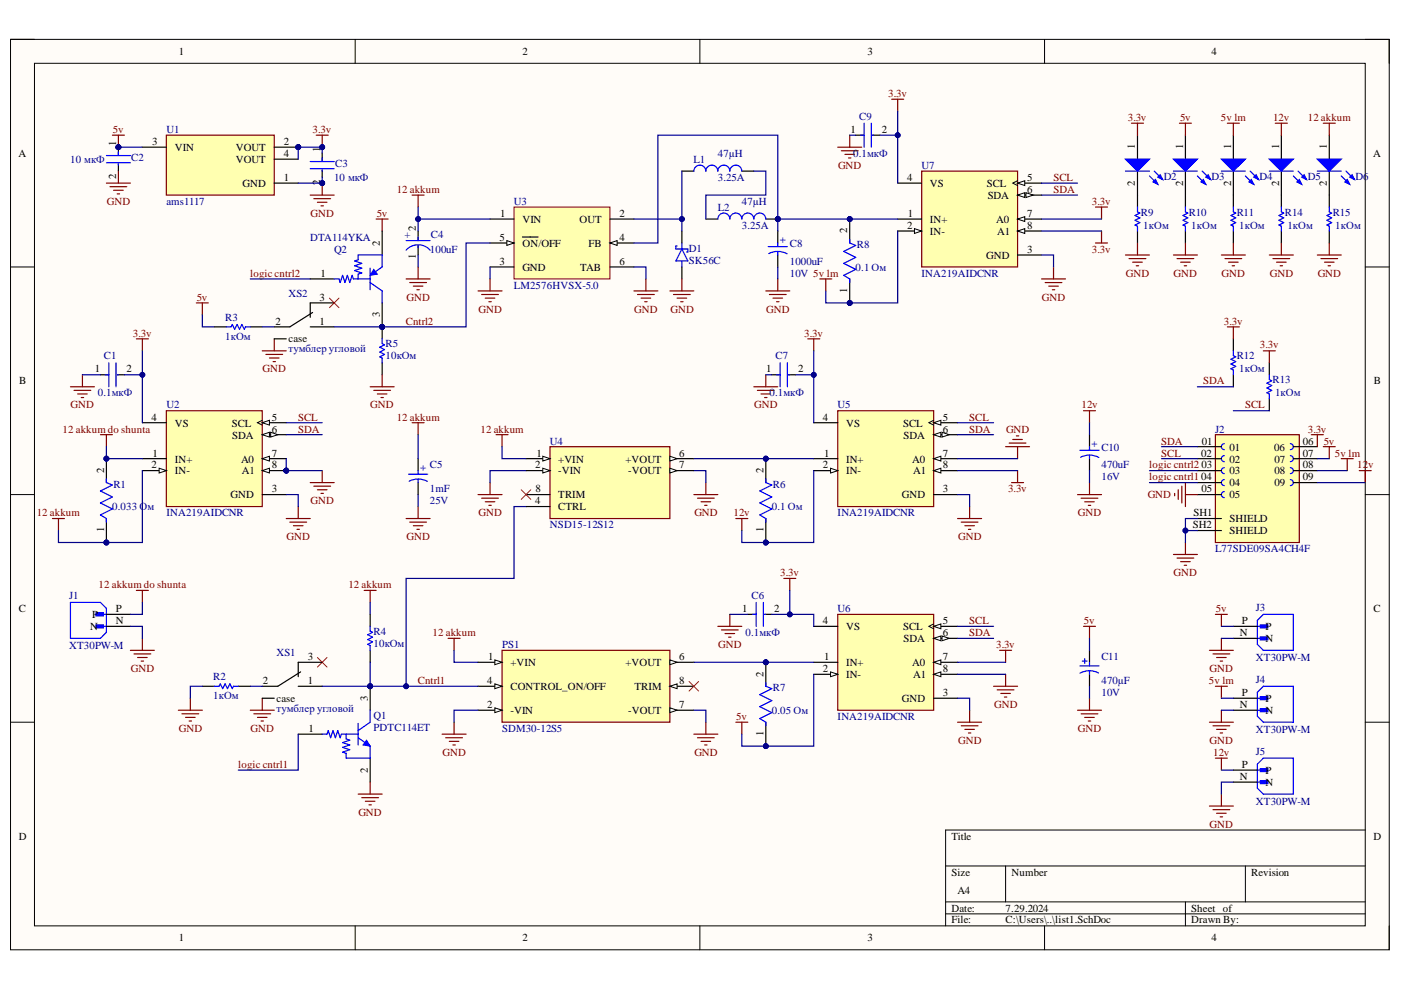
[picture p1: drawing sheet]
<svg xmlns="http://www.w3.org/2000/svg" width="297mm" height="210mm" viewBox="0 0 297 210" stroke-linecap="round" stroke-linejoin="round" font-family="sans-serif">
<defs><g id="words">
<g font-size="2.3">
<text x="37.9" y="11.7">1</text>
<text x="110.8" y="11.7">2</text>
<text x="183.9" y="11.7">3</text>
<text x="256.9" y="11.7">4</text>
<text x="180.3" y="28.1">1</text>
<text x="187" y="28.1">2</text>
<text x="3.9" y="33.3">A</text>
<text x="24.6" y="30.9" transform="rotate(-90 24.6 30.9)">1</text>
<text x="32.2" y="30.8">3</text>
<text x="37.1" y="32">VIN</text>
<text x="50" y="32">VOUT</text>
<text x="50" y="34.6">VOUT</text>
<text x="60.2" y="30.8">2</text>
<text x="60.2" y="33.3">4</text>
<text x="67.9" y="32.2" transform="rotate(-90 67.9 32.2)">1</text>
<text x="240.6" y="31.7" transform="rotate(-90 240.6 31.7)">1</text>
<text x="250.9" y="31.7" transform="rotate(-90 250.9 31.7)">1</text>
<text x="261" y="31.7" transform="rotate(-90 261 31.7)">1</text>
<text x="271.2" y="31.7" transform="rotate(-90 271.2 31.7)">1</text>
<text x="281.3" y="31.7" transform="rotate(-90 281.3 31.7)">1</text>
<text x="291.1" y="33.3">A</text>
<text x="24.6" y="37.9" transform="rotate(-90 24.6 37.9)">2</text>
<text x="51.4" y="39.6">GND</text>
<text x="60.2" y="38.4">1</text>
<text x="67.9" y="39.1" transform="rotate(-90 67.9 39.1)">2</text>
<text x="192.3" y="38.4">4</text>
<text x="197.1" y="39.6">VS</text>
<text x="209.2" y="39.6">SCL</text>
<text x="217.8" y="38.4">5</text>
<text x="217.8" y="40.9">6</text>
<text x="240.6" y="39.4" transform="rotate(-90 240.6 39.4)">2</text>
<text x="250.9" y="39.4" transform="rotate(-90 250.9 39.4)">2</text>
<text x="261" y="39.4" transform="rotate(-90 261 39.4)">2</text>
<text x="271.2" y="39.4" transform="rotate(-90 271.2 39.4)">2</text>
<text x="281.3" y="39.4" transform="rotate(-90 281.3 39.4)">2</text>
<text x="106" y="46">1</text>
<text x="110.8" y="47.3">VIN</text>
<text x="122.9" y="47.3">OUT</text>
<text x="131.3" y="46">2</text>
<text x="192.5" y="46">1</text>
<text x="197.1" y="47.3">IN+</text>
<text x="209.4" y="42.2">SDA</text>
<text x="211.2" y="47.3">A0</text>
<text x="217.8" y="46">7</text>
<text x="80.5" y="52.1" transform="rotate(-90 80.5 52.1)">2</text>
<text x="88.2" y="48.9" transform="rotate(-90 88.2 48.9)">2</text>
<text x="105.9" y="51.1">5</text>
<text x="110.8" y="52.3">ON/OFF</text>
<text x="124.8" y="52.3">FB</text>
<text x="131.3" y="51.1">4</text>
<text x="179.6" y="49.4" transform="rotate(-90 179.6 49.4)">2</text>
<text x="192.3" y="48.5">2</text>
<text x="197.1" y="49.8">IN-</text>
<text x="211.4" y="49.8">A1</text>
<text x="217.8" y="48.5">8</text>
<text x="217.8" y="53.6">3</text>
<text x="67.9" y="58.7">1</text>
<text x="88.2" y="54.9" transform="rotate(-90 88.2 54.9)">1</text>
<text x="105.9" y="56.1">3</text>
<text x="110.8" y="57.4">GND</text>
<text x="123" y="57.4">TAB</text>
<text x="131.3" y="56.1">6</text>
<text x="209.1" y="54.9">GND</text>
<text x="67.8" y="63.7">3</text>
<text x="179.6" y="62" transform="rotate(-90 179.6 62)">1</text>
<text x="58.4" y="68.8">2</text>
<text x="67.8" y="68.8">1</text>
<text x="80.5" y="67.2" transform="rotate(-90 80.5 67.2)">3</text>
<text x="61.2" y="72.6">case</text>
<text x="4.1" y="81.5">B</text>
<text x="20.1" y="79">1</text>
<text x="26.8" y="79">2</text>
<text x="162.5" y="79">1</text>
<text x="169.2" y="79">2</text>
<text x="291.3" y="81.5">B</text>
<text x="32.2" y="89.2">4</text>
<text x="57.6" y="89.2">5</text>
<text x="174.5" y="89.2">4</text>
<text x="199.9" y="89.2">5</text>
<text x="37.1" y="90.5">VS</text>
<text x="49.2" y="90.5">SCL</text>
<text x="49.2" y="93">SDA</text>
<text x="57.6" y="91.7">6</text>
<text x="179.4" y="90.5">VS</text>
<text x="191.5" y="90.5">SCL</text>
<text x="191.6" y="93">SDA</text>
<text x="199.9" y="91.7">6</text>
<text x="254.8" y="94.3">01</text>
<text x="260.7" y="95.5">01</text>
<text x="270.2" y="95.5">06</text>
<text x="276.2" y="94.3">06</text>
<text x="22.1" y="100.3" transform="rotate(-90 22.1 100.3)">2</text>
<text x="32.2" y="99.3">2</text>
<text x="32.3" y="96.8">1</text>
<text x="37.1" y="98.1">IN+</text>
<text x="37.1" y="100.6">IN-</text>
<text x="51.1" y="98.1">A0</text>
<text x="51.3" y="100.6">A1</text>
<text x="57.6" y="96.8">7</text>
<text x="57.6" y="99.3">8</text>
<text x="113.5" y="99.3">2</text>
<text x="113.7" y="96.8">1</text>
<text x="118.4" y="98.1">+VIN</text>
<text x="118.4" y="100.6">-VIN</text>
<text x="132.6" y="98.1">+VOUT</text>
<text x="133.2" y="100.6">-VOUT</text>
<text x="144" y="96.8">6</text>
<text x="144" y="99.3">7</text>
<text x="161.9" y="100.3" transform="rotate(-90 161.9 100.3)">2</text>
<text x="174.5" y="99.3">2</text>
<text x="174.7" y="96.8">1</text>
<text x="179.4" y="98.1">IN+</text>
<text x="179.4" y="100.6">IN-</text>
<text x="193.4" y="98.1">A0</text>
<text x="193.6" y="100.6">A1</text>
<text x="199.9" y="96.8">7</text>
<text x="199.9" y="99.3">8</text>
<text x="254.7" y="96.8">02</text>
<text x="254.7" y="101.9">04</text>
<text x="254.8" y="99.3">03</text>
<text x="260.7" y="98.1">02</text>
<text x="260.7" y="100.6">03</text>
<text x="270.2" y="98.1">07</text>
<text x="270.2" y="100.6">08</text>
<text x="276.2" y="96.8">07</text>
<text x="276.2" y="99.3">08</text>
<text x="276.2" y="101.9">09</text>
<text x="48.9" y="105.7">GND</text>
<text x="57.6" y="104.4">3</text>
<text x="113.5" y="106.9">4</text>
<text x="113.5" y="104.4">8</text>
<text x="118.4" y="105.7">TRIM</text>
<text x="191.2" y="105.7">GND</text>
<text x="199.9" y="104.4">3</text>
<text x="254.8" y="104.4">05</text>
<text x="260.7" y="103.1">04</text>
<text x="260.7" y="105.7">05</text>
<text x="270.2" y="103.1">09</text>
<text x="22.1" y="112.9" transform="rotate(-90 22.1 112.9)">1</text>
<text x="118.4" y="108.2">CTRL</text>
<text x="161.9" y="112.9" transform="rotate(-90 161.9 112.9)">1</text>
<text x="252.9" y="112">SH2</text>
<text x="253.1" y="109.5">SH1</text>
<text x="260.7" y="110.7">SHIELD</text>
<text x="260.7" y="113.3">SHIELD</text>
<text x="4" y="129.8">C</text>
<text x="19.5" y="131">P</text>
<text x="24.5" y="129.8">P</text>
<text x="157.4" y="129.8">1</text>
<text x="164.1" y="129.8">2</text>
<text x="291.2" y="129.8">C</text>
<text x="19.1" y="133.6">N</text>
<text x="24.5" y="132.3">N</text>
<text x="174.5" y="132.3">4</text>
<text x="179.4" y="133.6">VS</text>
<text x="191.5" y="133.6">SCL</text>
<text x="191.6" y="136.1">SDA</text>
<text x="199.9" y="132.3">5</text>
<text x="199.9" y="134.8">6</text>
<text x="262.9" y="134.8">N</text>
<text x="263.3" y="132.3">P</text>
<text x="268.3" y="133.6">P</text>
<text x="268.3" y="136.1">N</text>
<text x="65.2" y="139.9">3</text>
<text x="103.5" y="139.9">1</text>
<text x="108.2" y="141.2">+VIN</text>
<text x="132.6" y="141.2">+VOUT</text>
<text x="144" y="139.9">6</text>
<text x="161.9" y="143.5" transform="rotate(-90 161.9 143.5)">2</text>
<text x="174.5" y="142.5">2</text>
<text x="174.7" y="139.9">1</text>
<text x="179.4" y="141.2">IN+</text>
<text x="179.4" y="143.7">IN-</text>
<text x="193.4" y="141.2">A0</text>
<text x="193.6" y="143.7">A1</text>
<text x="199.9" y="139.9">7</text>
<text x="199.9" y="142.5">8</text>
<text x="55.8" y="145">2</text>
<text x="58.6" y="148.9">case</text>
<text x="65.2" y="145">1</text>
<text x="78" y="148.5" transform="rotate(-90 78 148.5)">3</text>
<text x="103.3" y="145">4</text>
<text x="108.2" y="146.3">CONTROL_ON/OFF</text>
<text x="134.5" y="146.3">TRIM</text>
<text x="144" y="145">8</text>
<text x="191.2" y="148.9">GND</text>
<text x="199.9" y="147.5">3</text>
<text x="263.3" y="147.5">P</text>
<text x="268.3" y="148.9">P</text>
<text x="65.4" y="155.2">1</text>
<text x="103.3" y="150.1">2</text>
<text x="108.2" y="151.4">-VIN</text>
<text x="133.2" y="151.4">-VOUT</text>
<text x="144" y="150.1">7</text>
<text x="161.9" y="156" transform="rotate(-90 161.9 156)">1</text>
<text x="262.9" y="150.1">N</text>
<text x="268.3" y="151.4">N</text>
<text x="78" y="163.8" transform="rotate(-90 78 163.8)">2</text>
<text x="262.9" y="165.4">N</text>
<text x="263.3" y="162.8">P</text>
<text x="268.3" y="164.1">P</text>
<text x="268.3" y="166.6">N</text>
<text x="4" y="178">D</text>
<text x="201.7" y="178">Title</text>
<text x="291.2" y="178">D</text>
<text x="201.7" y="185.7">Size</text>
<text x="214.5" y="185.7">Number</text>
<text x="265.3" y="185.7">Revision</text>
<text x="203" y="189.5">A4</text>
<text x="201.7" y="193.3">Date:</text>
<text x="201.7" y="195.8">File:</text>
<text x="213.2" y="193.3">7.29.2024</text>
<text x="213.2" y="195.8">C:\Users\..\list1.SchDoc</text>
<text x="252.6" y="193.3">Sheet of</text>
<text x="252.6" y="195.8">Drawn By:</text>
<text x="37.9" y="199.6">1</text>
<text x="110.8" y="199.6">2</text>
<text x="183.9" y="199.6">3</text>
<text x="256.9" y="199.6">4</text>
</g>
<g font-size="2.3" fill="#800000">
<text x="188.3" y="20.5">3.3v</text>
<text x="23.9" y="28.1">5v</text>
<text x="66.2" y="28.1">3.3v</text>
<text x="239.1" y="25.6">3.3v</text>
<text x="250.2" y="25.6">5v</text>
<text x="258.8" y="25.6">5v lm</text>
<text x="269.9" y="25.6">12v</text>
<text x="277.3" y="25.6">12 akkum</text>
<text x="177.7" y="35.8">GND</text>
<text x="84.1" y="40.9">12 akkum</text>
<text x="223.4" y="38.4">SCL</text>
<text x="223.4" y="40.9">SDA</text>
<text x="22.7" y="43.4">GND</text>
<text x="65.8" y="46">GND</text>
<text x="79.9" y="46">5v</text>
<text x="231.5" y="43.4">3.3v</text>
<text x="231.5" y="53.6">3.3v</text>
<text x="53.1" y="58.7">logic cntrl2</text>
<text x="238.7" y="58.7">GND</text>
<text x="248.8" y="58.7">GND</text>
<text x="259" y="58.7">GND</text>
<text x="269.2" y="58.7">GND</text>
<text x="279.4" y="58.7">GND</text>
<text x="41.7" y="63.7">5v</text>
<text x="86.2" y="63.7">GND</text>
<text x="220.9" y="63.7">GND</text>
<text x="28.2" y="71.3">3.3v</text>
<text x="86" y="68.8">Cntrl2</text>
<text x="101.4" y="66.3">GND</text>
<text x="134.4" y="66.3">GND</text>
<text x="142.1" y="66.3">GND</text>
<text x="162.5" y="66.3">GND</text>
<text x="170.5" y="71.3">3.3v</text>
<text x="259.5" y="68.8">3.3v</text>
<text x="267.1" y="73.9">3.3v</text>
<text x="55.7" y="79">GND</text>
<text x="255.1" y="81.5">SDA</text>
<text x="15" y="86.6">GND</text>
<text x="63.2" y="89.2">SCL</text>
<text x="78.5" y="86.6">GND</text>
<text x="84.1" y="89.2">12 akkum</text>
<text x="159.9" y="86.6">GND</text>
<text x="205.5" y="89.2">SCL</text>
<text x="229.3" y="86.6">12v</text>
<text x="264" y="86.6">SCL</text>
<text x="13.3" y="91.7">12 akkum do shunta</text>
<text x="63.2" y="91.7">SDA</text>
<text x="101.9" y="91.7">12 akkum</text>
<text x="205.5" y="91.7">SDA</text>
<text x="213.3" y="91.7">GND</text>
<text x="246.2" y="94.3">SDA</text>
<text x="277.3" y="91.7">3.3v</text>
<text x="280.6" y="94.3">5v</text>
<text x="243.7" y="101.9">logic cntrl1</text>
<text x="243.7" y="99.3">logic cntrl2</text>
<text x="246.2" y="96.8">SCL</text>
<text x="283" y="96.8">5v lm</text>
<text x="287.8" y="99.3">12</text>
<text x="290" y="99.3">v</text>
<text x="65.8" y="106.9">GND</text>
<text x="213.7" y="104.4">3.3v</text>
<text x="243.3" y="105.7">GND</text>
<text x="7.8" y="109.5">12 akkum</text>
<text x="101.4" y="109.5">GND</text>
<text x="147.2" y="109.5">GND</text>
<text x="155.5" y="109.5">12v</text>
<text x="228.5" y="109.5">GND</text>
<text x="60.7" y="114.6">GND</text>
<text x="86.2" y="114.6">GND</text>
<text x="203.1" y="114.6">GND</text>
<text x="20.9" y="124.7">12 akkum do shunta</text>
<text x="73.9" y="124.7">12 akkum</text>
<text x="165.4" y="122.2">3.3v</text>
<text x="248.8" y="122.2">GND</text>
<text x="257.8" y="129.8">5v</text>
<text x="91.7" y="134.8">12 akkum</text>
<text x="152.3" y="137.4">GND</text>
<text x="205.5" y="132.3">SCL</text>
<text x="205.5" y="134.8">SDA</text>
<text x="211.2" y="137.4">3.3v</text>
<text x="229.8" y="132.3">5v</text>
<text x="27.8" y="142.5">GND</text>
<text x="256.5" y="142.5">GND</text>
<text x="88.6" y="145">Cntrl1</text>
<text x="256.3" y="145">5v lm</text>
<text x="37.9" y="155.2">GND</text>
<text x="53.1" y="155.2">GND</text>
<text x="156.1" y="152.7">5v</text>
<text x="210.8" y="150.1">GND</text>
<text x="228.5" y="155.2">GND</text>
<text x="93.8" y="160.3">GND</text>
<text x="147.2" y="160.3">GND</text>
<text x="203.1" y="157.8">GND</text>
<text x="256.5" y="157.8">GND</text>
<text x="257.2" y="160.3">12v</text>
<text x="50.5" y="162.8">logic cntrl1</text>
<text x="76" y="173">GND</text>
<text x="256.5" y="175.5">GND</text>
</g>
<g font-size="2.3" fill="#000080">
<text x="35.3" y="28.1">U1</text>
<text x="182.2" y="25.4">C9</text>
<text x="14.9" y="34.6">10 мкФ</text>
<text x="27.8" y="34.1">C2</text>
<text x="71.1" y="35.3">C3</text>
<text x="147.1" y="34.6">L1</text>
<text x="152.2" y="33.3">47µH</text>
<text x="180.9" y="33.3">0.1мкФ</text>
<text x="195.4" y="35.8">U7</text>
<text x="70.8" y="38.4">10 мкФ</text>
<text x="152.2" y="38.4">3.25A</text>
<text x="246.7" y="38.1">D2</text>
<text x="256.9" y="38.1">D3</text>
<text x="267" y="38.1">D4</text>
<text x="277.3" y="38.1">D5</text>
<text x="287.4" y="38.1">D6</text>
<text x="35.3" y="43.4">ams1117</text>
<text x="109" y="43.4">U3</text>
<text x="152.2" y="44.7">L2</text>
<text x="157.3" y="43.4">47µH</text>
<text x="241.9" y="45.7">R9</text>
<text x="252.1" y="45.7">R10</text>
<text x="262.2" y="45.7">R11</text>
<text x="272.4" y="45.7">R14</text>
<text x="282.6" y="45.7">R15</text>
<text x="65.7" y="51.1">DTA114YKA</text>
<text x="70.8" y="53.6">Q2</text>
<text x="85.8" y="50.5">+</text>
<text x="91.1" y="53.6">100uF</text>
<text x="91.4" y="50.5">C4</text>
<text x="146" y="53.3">D1</text>
<text x="157.3" y="48.5">3.25A</text>
<text x="167.4" y="52.3">C8</text>
<text x="181.7" y="52.6">R8</text>
<text x="242.4" y="48.5">1кОм</text>
<text x="252.6" y="48.5">1кОм</text>
<text x="262.7" y="48.5">1кОм</text>
<text x="272.9" y="48.5">1кОм</text>
<text x="283.1" y="48.5">1кОм</text>
<text x="146" y="55.9">SK56C</text>
<text x="167.4" y="58.7">10V 5v lm</text>
<text x="167.4" y="56.1">1000uF</text>
<text x="181.4" y="57.4">0.1 Ом</text>
<text x="195.4" y="58.7">INA219AIDCNR</text>
<text x="61.2" y="63">XS2</text>
<text x="109" y="61.2">LM2576HVSX-5.0</text>
<text x="47.7" y="68">R3</text>
<text x="22" y="76.2">C1</text>
<text x="47.7" y="72.1">1кОм</text>
<text x="61.2" y="74.6">тумблер угловой</text>
<text x="81.7" y="76.2">10кОм</text>
<text x="81.7" y="73.6">R5</text>
<text x="164.4" y="76.2">C7</text>
<text x="262.2" y="76.2">R12</text>
<text x="262.7" y="79">1кОм</text>
<text x="269.8" y="81.2">R13</text>
<text x="20.7" y="84">0.1мкФ</text>
<text x="35.3" y="86.6">U2</text>
<text x="163.1" y="84">0.1мкФ</text>
<text x="177.6" y="86.6">U5</text>
<text x="270.3" y="84">1кОм</text>
<text x="116.6" y="94.3">U4</text>
<text x="233.5" y="95.5">C10</text>
<text x="257.6" y="91.7">J2</text>
<text x="91.1" y="99.3">C5</text>
<text x="233.5" y="101.9">16V</text>
<text x="233.5" y="99.3">470uF</text>
<text x="24" y="103.4">R1</text>
<text x="91.1" y="106.9">25V</text>
<text x="91.1" y="104.4">1mF</text>
<text x="163.9" y="103.4">R6</text>
<text x="23.8" y="108.2">0.033 Ом</text>
<text x="35.3" y="109.5">INA219AIDCNR</text>
<text x="116.6" y="112">NSD15-12S12</text>
<text x="163.6" y="108.2">0.1 Ом</text>
<text x="177.6" y="109.5">INA219AIDCNR</text>
<text x="257.6" y="117.1">L77SDE09SA4CH4F</text>
<text x="14.6" y="127">J1</text>
<text x="159.3" y="127">C6</text>
<text x="177.6" y="129.8">U6</text>
<text x="266.3" y="129.5">J3</text>
<text x="14.6" y="137.6">XT30PW-M</text>
<text x="79.2" y="137.1">10кОм</text>
<text x="79.2" y="134.6">R4</text>
<text x="106.4" y="137.4">PS1</text>
<text x="158.1" y="134.8">0.1мкФ</text>
<text x="58.6" y="139.2">XS1</text>
<text x="233.5" y="139.9">C11</text>
<text x="266.3" y="140.2">XT30PW-M</text>
<text x="45.2" y="148.3">1кОм</text>
<text x="45.2" y="144.2">R2</text>
<text x="163.9" y="146.5">R7</text>
<text x="233.5" y="145">470µF</text>
<text x="233.5" y="147.5">10V</text>
<text x="266.3" y="144.7">J4</text>
<text x="58.6" y="150.9">тумблер угловой</text>
<text x="79.2" y="152.4">Q1</text>
<text x="79.2" y="155">PDTC114ET</text>
<text x="106.4" y="155.2">SDM30-12S5</text>
<text x="163.6" y="151.4">0.05 Ом</text>
<text x="177.6" y="152.7">INA219AIDCNR</text>
<text x="266.3" y="155.5">XT30PW-M</text>
<text x="266.3" y="160">J5</text>
<text x="266.3" y="170.7">XT30PW-M</text>
</g>
<g font-size="2.3" fill="#00f">
<text x="165.4" y="50.2" transform="rotate(90 165.4 50.2)">+</text>
<text x="231.5" y="93.4" transform="rotate(90 231.5 93.4)">+</text>
<text x="89.2" y="98.5" transform="rotate(90 89.2 98.5)">+</text>
</g>
</g></defs>
<path d="M2.2 8.3h292.3v193.1h-292.3z" fill-rule="evenodd" fill="#fffcf8"/>
<path d="M2.2 8.3h292.3v193.1h-292.3z" fill="none" stroke="#000" stroke-width=".21"/>
<path d="M7.3 13.4h282.2v182.9h-282.2z" fill-rule="evenodd" fill="#fffcf8"/>
<g fill="none" stroke="#000" stroke-width=".21">
<path d="M2.2 8.3h5.1M7.3 13.4h282.2v182.9h-282.2zM75.3 8.3v5.1M148.4 8.3v5.1M221.5 8.3v5.1M289.5 8.3h5v5.1M2.2 56.6h5.1M289.5 56.6h5M2.2 104.9h5.1M289.5 104.9h5M2.2 153.1h5.1M289.5 153.1h5"/>
<path d="M289.5 176h-89v20.3M75.3 196.3v5.1M148.4 196.3v5.1M200.5 183.6h89M200.5 191.2h89M200.5 193.8h89M213.2 183.6v7.6M221.5 196.3v5.1M251.3 191.2v5.1M264 183.6v7.6M294.5 196.3v5.1"/>
</g>
<path d="M106.4 137.9h35.6v15.2h-35.6z" fill-rule="evenodd" fill="#ffffb0"/>
<path d="M106.4 137.9h35.6v15.2h-35.6z" fill="none" stroke="#800000" stroke-width=".25"/>
<path d="M101.4 140.4h5" fill="none" stroke="#000" stroke-width=".25"/>
<path d="M104.9 139.9l1.5 .5-1.5 .5z" fill="#f8fcff"/>
<path d="M104.9 139.9l1.5 .5-1.5 .5z" fill="none" stroke="#000" stroke-width=".21"/>
<path d="M101.4 145.5h5" fill="none" stroke="#000" stroke-width=".25"/>
<path d="M104.9 145l1.5 .5-1.5 .5z" fill="#f8fcff"/>
<path d="M104.9 145l1.5 .5-1.5 .5z" fill="none" stroke="#000" stroke-width=".21"/>
<path d="M101.4 150.6h5" fill="none" stroke="#000" stroke-width=".25"/>
<path d="M104.9 150.1l1.5 .5-1.5 .5z" fill="#f8fcff"/>
<path d="M104.9 150.1l1.5 .5-1.5 .5z" fill="none" stroke="#000" stroke-width=".21"/>
<path d="M142 140.4h5.1" fill="none" stroke="#000" stroke-width=".25"/>
<path d="M142 139.9l1.6 .5-1.6 .5z" fill="#f8fcff"/>
<path d="M142 139.9l1.6 .5-1.6 .5z" fill="none" stroke="#000" stroke-width=".21"/>
<path d="M142 145.5h5.1" fill="none" stroke="#000" stroke-width=".25"/>
<path d="M142 145.5l1.6-.5v1z" fill="#f8fcff"/>
<path d="M142 145.5l1.6-.5v1z" fill="none" stroke="#000" stroke-width=".21"/>
<path d="M142 150.6h5.1" fill="none" stroke="#000" stroke-width=".25"/>
<path d="M142 150.1l1.6 .5-1.6 .5z" fill="#f8fcff"/>
<path d="M142 150.1l1.6 .5-1.6 .5z" fill="none" stroke="#000" stroke-width=".21"/>
<path d="M144.6 36.3h2.5M157.3 36.3h2.5M144.6 49v2.5M144.6 56.6v2.5" fill="none" stroke="#000" stroke-width=".25"/>
<path d="M147.1 36.3a1.27 1.27 0 0 1 1.3-1.3 1.27 1.27 0 0 1 1.3 1.3 1.27 1.27 0 0 1 1.2-1.3 1.27 1.27 0 0 1 1.3 1.3 1.27 1.27 0 0 1 1.3-1.3 1.27 1.27 0 0 1 1.2 1.3 1.27 1.27 0 0 1 1.3-1.3 1.27 1.27 0 0 1 1.3 1.3M143.6 52.2h-.3v.6h2.5v.6h-.2M144.6 52.8l1.2 2.5h-2.5zM144.6 51.5v1.3M144.6 55.3v1.3" fill="none" stroke="#00f" stroke-width=".25"/>
<g fill="none" stroke="#800000" stroke-width=".25">
<path d="M86.1 59.1h5.1M86.9 59.9h3.5M88.6 56.6v2.5M103.9 59.1v2.6M136.9 59.1v2.6M144.6 59.1v2.6M87.6 60.7h2.1M88.4 61.4h.5M101.4 61.7h5M102.1 62.4h3.6M102.9 63.2h2M103.6 64h.6"/>
<path d="M134.4 61.7h5.1M135.2 62.4h3.5M135.9 63.2h2.1M136.7 64h.5M142 61.7h5.1M142.8 62.4h3.5M143.6 63.2h2M144.3 64h.5"/>
</g>
<path d="M116.6 94.7h25.4v15.2h-25.4z" fill-rule="evenodd" fill="#ffffb0"/>
<path d="M116.6 94.7h25.4v15.2h-25.4z" fill="none" stroke="#800000" stroke-width=".25"/>
<path d="M111.5 97.2h5.1" fill="none" stroke="#000" stroke-width=".25"/>
<path d="M115.1 96.7l1.5 .5-1.5 .6z" fill="#f8fcff"/>
<path d="M115.1 96.7l1.5 .5-1.5 .6z" fill="none" stroke="#000" stroke-width=".21"/>
<path d="M111.5 99.8h5.1" fill="none" stroke="#000" stroke-width=".25"/>
<path d="M115.1 99.3l1.5 .5-1.5 .5z" fill="#f8fcff"/>
<path d="M115.1 99.3l1.5 .5-1.5 .5z" fill="none" stroke="#000" stroke-width=".21"/>
<path d="M142 97.2h5.1M111.5 104.9h5.1M111.5 107.4h5.1" fill="none" stroke="#000" stroke-width=".25"/>
<path d="M142 96.7l1.6 .5-1.6 .6z" fill="#f8fcff"/>
<path d="M142 96.7l1.6 .5-1.6 .6z" fill="none" stroke="#000" stroke-width=".21"/>
<path d="M142 99.8h5.1" fill="none" stroke="#000" stroke-width=".25"/>
<path d="M142 99.3l1.6 .5-1.6 .5z" fill="#f8fcff"/>
<path d="M142 99.3l1.6 .5-1.6 .5z" fill="none" stroke="#000" stroke-width=".21"/>
<g fill="none" stroke="#800000" stroke-width=".25">
<path d="M229.7 87.1h2.6M231 87.1v2.5M86.1 109.9h5.1M86.9 110.7h3.5M87.6 111.5h2.1M88.4 112.2h.5M88.6 107.4v2.5M101.4 104.9h5M102.1 105.6h3.6M102.9 106.4h2M103.6 107.1h.6M103.9 102.3v2.6"/>
<path d="M147.1 104.9h5.1M147.9 105.6h3.5M148.6 106.4h2.1M149.4 107.1h.5M149.7 102.3v2.6M228.5 104.9h5M229.2 105.6h3.6M230 106.4h2M230.7 107.2h.5M231 102.3v2.6M229.7 132.8h2.6M231 132.8v2.5"/>
<path d="M93.7 155.7h5.1M94.5 156.4h3.6M95.3 157.2h2M96 157.9h.5M96.3 153.1v2.6M147.1 155.7h5.1M147.9 156.4h3.5M148.6 157.2h2.1M149.4 157.9h.5M149.7 153.1v2.6M228.5 150.6h5M229.2 151.3h3.6"/>
<path d="M230 152.1h2M230.7 152.9h.5M231 148v2.6"/>
</g>
<path d="M110.5 103.8l2 2.1M112.5 103.8l-2 2.1M146.1 144.5l2 2M148.1 144.5l-2 2" fill="none" stroke="#f00" stroke-width=".21"/>
<path d="M109 43.9h20.3v15.2h-20.3z" fill-rule="evenodd" fill="#ffffb0"/>
<path d="M109 43.9h20.3v15.2h-20.3z" fill="none" stroke="#800000" stroke-width=".21"/>
<path d="M129.3 51.5h5.1" fill="none" stroke="#000" stroke-width=".25"/>
<path d="M129.3 51.5l1.5-.5v1z" fill="#f8fcff"/>
<path d="M129.3 51.5l1.5-.5v1z" fill="none" stroke="#000" stroke-width=".21"/>
<path d="M103.9 46.4h5.1M103.9 51.5h5.1" fill="none" stroke="#000" stroke-width=".25"/>
<path d="M107.5 51l1.5 .5-1.5 .5z" fill="#f8fcff"/>
<path d="M107.5 51l1.5 .5-1.5 .5z" fill="none" stroke="#000" stroke-width=".21"/>
<path d="M88.6 49v2M88.6 52v2.1M103.9 56.6h5.1M110.8 50.3h3.3M129.3 56.6h5.1M129.3 46.4h5.1M88.6 97.2v2.6M231 92.2v2.5M231 97.2v2.6M88.6 102.3v2.6M231 137.9v2.5M231 143v2.5" fill="none" stroke="#000" stroke-width=".25"/>
<g fill="none" stroke="#00f" stroke-width=".25">
<path d="M86.1 53a3.4 3.4 0 0 1 5.1 0M86.1 51h5.1M88.6 50.3v.7M88.6 52v.5M88.6 99.8v.7M229 95.5h4M229.1 97a4.1 4.1 0 0 1 3.9 0M231 94.7v.8M231 96.5v.7M86.6 100.5h4.1M86.8 102a4.1 4.1 0 0 1 3.8 .1M88.6 101.6v.7"/>
<path d="M230 139.7v1M229 141.2h4M229.5 140.2h1M231 142.2l1.2 .2 .7 .3M231 142.2l-1.3 .2-.7 .3M231 140.4v.8M231 142.2v.8"/>
</g>
<path d="M37.8 150.6h5.1M38.6 151.3h3.5M39.3 152.1h2.1M40.1 152.9h.5M40.4 148v2.6" fill="none" stroke="#800000" stroke-width=".25"/>
<path d="M67.3 139.4l2 2M69.3 139.4l-2 2" fill="none" stroke="#f00" stroke-width=".21"/>
<circle cx="60.7" cy="99.8" r=".51" fill="#000080"/>
<circle cx="60.7" cy="99.8" r=".51" fill="none" stroke="#000080" stroke-width=".21"/>
<path d="M35.3 87.1h20.3v20.3h-20.3z" fill-rule="evenodd" fill="#ffffb0"/>
<path d="M35.3 87.1h20.3v20.3h-20.3z" fill="none" stroke="#800000" stroke-width=".25"/>
<path d="M30.2 97.2h5.1M30.2 99.8h5.1" fill="none" stroke="#000" stroke-width=".25"/>
<path d="M33.7 99.3l1.6 .5-1.6 .5z" fill="#f8fcff"/>
<path d="M33.7 99.3l1.6 .5-1.6 .5z" fill="none" stroke="#000" stroke-width=".21"/>
<path d="M55.6 97.2h5.1" fill="none" stroke="#000" stroke-width=".25"/>
<path d="M55.6 97.2l1.5-.5v1.1z" fill="#f8fcff"/>
<path d="M55.6 97.2l1.5-.5v1.1z" fill="none" stroke="#000" stroke-width=".21"/>
<path d="M55.6 99.8h5.1" fill="none" stroke="#000" stroke-width=".25"/>
<path d="M55.6 99.8l1.5-.5v1z" fill="#f8fcff"/>
<path d="M55.6 99.8l1.5-.5v1z" fill="none" stroke="#000" stroke-width=".21"/>
<circle cx="60.7" cy="99.8" r=".51" fill="#000080"/>
<circle cx="60.7" cy="99.8" r=".51" fill="none" stroke="#000080" stroke-width=".21"/>
<path d="M55.6 89.6h5.1" fill="none" stroke="#000" stroke-width=".25"/>
<path d="M55.6 89.6l1.5-.5v1z" fill="#f8fcff"/>
<path d="M55.6 89.6l1.5-.5v1zM55.6 89.1l-1 .5 1 .5" fill="none" stroke="#000" stroke-width=".21"/>
<path d="M55.6 92.2h5.1" fill="none" stroke="#000" stroke-width=".25"/>
<path d="M55.6 92.2l1.5-.5v1z" fill="#f8fcff"/>
<path d="M55.6 92.2l1.5-.5v1z" fill="none" stroke="#000" stroke-width=".21"/>
<path d="M57.4 91.7l1.5 .5-1.5 .5z" fill="#f8fcff"/>
<path d="M57.4 91.7l1.5 .5-1.5 .5z" fill="none" stroke="#000" stroke-width=".21"/>
<path d="M30.2 89.6h5.1M55.6 104.9h5.1" fill="none" stroke="#000" stroke-width=".25"/>
<g fill="none" stroke="#800000" stroke-width=".25">
<path d="M87.4 41.4h2.5M88.6 41.4v2.5M17.5 79.5v2.5M14.9 82h5.1M15.7 82.8h3.6M16.5 83.5h2M17.2 84.3h.5M21.3 92.2h2.5M22.6 92.2v2.5M68.3 99.8v2.5M87.4 89.6h2.5M88.6 89.6v2.6"/>
<path d="M105.2 92.2h2.5M106.4 92.2v2.5M11.1 109.9h2.6M12.4 109.9v2.6M60.7 109.9h5.1M61.5 110.7h3.5M62.2 111.5h2M63 112.2h.5M63.2 107.4v2.5M65.8 102.3h5.1M66.5 103.1h3.6M67.3 103.8h2"/>
<path d="M68.1 104.6h.5M95 135.3h2.5M96.3 135.3v2.6"/>
</g>
<path d="M177.6 130.3h20.4v20.3h-20.4z" fill-rule="evenodd" fill="#ffffb0"/>
<path d="M177.6 130.3h20.4v20.3h-20.4z" fill="none" stroke="#800000" stroke-width=".25"/>
<path d="M172.5 140.4h5.1M172.5 143h5.1" fill="none" stroke="#000" stroke-width=".25"/>
<path d="M176.1 142.5l1.5 .5-1.5 .5z" fill="#f8fcff"/>
<path d="M176.1 142.5l1.5 .5-1.5 .5z" fill="none" stroke="#000" stroke-width=".21"/>
<path d="M198 140.4h5" fill="none" stroke="#000" stroke-width=".25"/>
<path d="M198 140.4l1.5-.5v1z" fill="#f8fcff"/>
<path d="M198 140.4l1.5-.5v1z" fill="none" stroke="#000" stroke-width=".21"/>
<path d="M198 143h5" fill="none" stroke="#000" stroke-width=".25"/>
<path d="M198 143l1.5-.5v1z" fill="#f8fcff"/>
<path d="M198 143l1.5-.5v1z" fill="none" stroke="#000" stroke-width=".21"/>
<path d="M198 132.8h5" fill="none" stroke="#000" stroke-width=".25"/>
<path d="M198 132.8l1.5-.5v1z" fill="#f8fcff"/>
<path d="M198 132.8l1.5-.5v1zM198 132.3l-1.1 .5 1.1 .5" fill="none" stroke="#000" stroke-width=".21"/>
<path d="M198 135.3h5" fill="none" stroke="#000" stroke-width=".25"/>
<path d="M198 135.3l1.5-.5v1.1z" fill="#f8fcff"/>
<path d="M198 135.3l1.5-.5v1.1z" fill="none" stroke="#000" stroke-width=".21"/>
<path d="M199.7 134.8l1.6 .5-1.6 .6z" fill="#f8fcff"/>
<path d="M199.7 134.8l1.6 .5-1.6 .6z" fill="none" stroke="#000" stroke-width=".21"/>
<path d="M172.5 132.8h5.1M198 148h5" fill="none" stroke="#000" stroke-width=".25"/>
<g fill="none" stroke="#800000" stroke-width=".25">
<path d="M152.2 132.8h5.1M153 133.6h3.5M153.7 134.3h2.1M154.5 135.1h.5M154.7 130.3v2.5M156 153.1h2.6M157.3 153.1v2.6M203 153.1h5.1M203.8 153.9h3.6M204.6 154.6h2M205.3 155.4h.5M205.6 150.6v2.5"/>
<path d="M210.7 145.5h5M211.4 146.3h3.6M212.2 147h2M213 147.8h.5M213.2 143v2.5"/>
</g>
<path d="M177.6 87.1h20.4v20.3h-20.4z" fill-rule="evenodd" fill="#ffffb0"/>
<path d="M177.6 87.1h20.4v20.3h-20.4z" fill="none" stroke="#800000" stroke-width=".25"/>
<path d="M172.5 97.2h5.1M172.5 99.8h5.1" fill="none" stroke="#000" stroke-width=".25"/>
<path d="M176.1 99.3l1.5 .5-1.5 .5z" fill="#f8fcff"/>
<path d="M176.1 99.3l1.5 .5-1.5 .5z" fill="none" stroke="#000" stroke-width=".21"/>
<path d="M198 97.2h5" fill="none" stroke="#000" stroke-width=".25"/>
<path d="M198 97.2l1.5-.5v1.1z" fill="#f8fcff"/>
<path d="M198 97.2l1.5-.5v1.1z" fill="none" stroke="#000" stroke-width=".21"/>
<path d="M198 99.8h5" fill="none" stroke="#000" stroke-width=".25"/>
<path d="M198 99.8l1.5-.5v1z" fill="#f8fcff"/>
<path d="M198 99.8l1.5-.5v1z" fill="none" stroke="#000" stroke-width=".21"/>
<path d="M198 89.6h5" fill="none" stroke="#000" stroke-width=".25"/>
<path d="M198 89.6l1.5-.5v1z" fill="#f8fcff"/>
<path d="M198 89.6l1.5-.5v1zM198 89.1l-1.1 .5 1.1 .5" fill="none" stroke="#000" stroke-width=".21"/>
<path d="M198 92.2h5" fill="none" stroke="#000" stroke-width=".25"/>
<path d="M198 92.2l1.5-.5v1z" fill="#f8fcff"/>
<path d="M198 92.2l1.5-.5v1z" fill="none" stroke="#000" stroke-width=".21"/>
<path d="M199.7 91.7l1.6 .5-1.6 .5z" fill="#f8fcff"/>
<path d="M199.7 91.7l1.6 .5-1.6 .5z" fill="none" stroke="#000" stroke-width=".21"/>
<path d="M172.5 89.6h5.1M198 104.9h5" fill="none" stroke="#000" stroke-width=".25"/>
<g fill="none" stroke="#800000" stroke-width=".25">
<path d="M162.4 79.5v2.5M159.8 82h5.1M160.6 82.8h3.5M161.3 83.5h2.1M162.1 84.3h.5M213.2 94.7h5.1M214 93.9h3.5M214.7 93.2h2.1M215.5 92.4h.5M215.7 94.7v2.5M156 109.9h2.6M157.3 109.9v2.6"/>
<path d="M203 109.9h5.1M203.8 110.7h3.6M204.6 111.5h2M205.3 112.2h.5M205.6 107.4v2.5"/>
</g>
<path d="M195.4 36.3h20.3v20.3h-20.3z" fill-rule="evenodd" fill="#ffffb0"/>
<path d="M195.4 36.3h20.3v20.3h-20.3z" fill="none" stroke="#800000" stroke-width=".25"/>
<path d="M190.3 46.4h5.1M190.3 49h5.1" fill="none" stroke="#000" stroke-width=".25"/>
<path d="M193.9 48.5l1.5 .5-1.5 .5z" fill="#f8fcff"/>
<path d="M193.9 48.5l1.5 .5-1.5 .5z" fill="none" stroke="#000" stroke-width=".21"/>
<path d="M215.7 46.4h5.1" fill="none" stroke="#000" stroke-width=".25"/>
<path d="M215.7 46.4l1.6-.5v1.1z" fill="#f8fcff"/>
<path d="M215.7 46.4l1.6-.5v1.1z" fill="none" stroke="#000" stroke-width=".21"/>
<path d="M215.7 49h5.1" fill="none" stroke="#000" stroke-width=".25"/>
<path d="M215.7 49l1.6-.5v1z" fill="#f8fcff"/>
<path d="M215.7 49l1.6-.5v1z" fill="none" stroke="#000" stroke-width=".21"/>
<path d="M215.7 38.8h5.1" fill="none" stroke="#000" stroke-width=".25"/>
<path d="M215.7 38.8l1.6-.5v1z" fill="#f8fcff"/>
<path d="M215.7 38.8l1.6-.5v1zM215.7 38.3l-1 .5 1 .5" fill="none" stroke="#000" stroke-width=".21"/>
<path d="M215.7 41.4h5.1" fill="none" stroke="#000" stroke-width=".25"/>
<path d="M215.7 41.4l1.6-.5v1z" fill="#f8fcff"/>
<path d="M215.7 41.4l1.6-.5v1z" fill="none" stroke="#000" stroke-width=".21"/>
<path d="M217.5 40.9l1.6 .5-1.6 .5z" fill="#f8fcff"/>
<path d="M217.5 40.9l1.6 .5-1.6 .5z" fill="none" stroke="#000" stroke-width=".21"/>
<path d="M190.3 38.8h5.1M164.9 49v2.5M164.9 54.1v2.5M215.7 54.1h5.1" fill="none" stroke="#000" stroke-width=".25"/>
<g fill="none" stroke="#800000" stroke-width=".25">
<path d="M177.6 31.2h5.1M178.4 32h3.5M179.1 32.7h2.1M179.9 33.5h.5M180.2 28.7v2.5M164.9 59.1v2.6M173.8 59.1h2.5M175.1 59.1v2.6M220.8 59.1h5.1M221.6 59.9h3.5M223.4 56.6v2.5M162.4 61.7h5"/>
<path d="M163.1 62.4h3.6M163.9 63.2h2M164.6 64h.6M222.4 60.7h2M223.1 61.4h.5"/>
</g>
<path d="M162.9 52.3h4M163 53.8a4.1 4.1 0 0 1 3.9 0M164.9 51.5v.8M164.9 53.3v.8" fill="none" stroke="#00f" stroke-width=".25"/>
<path d="M257.7 92.2h17.8v22.8h-17.8z" fill-rule="evenodd" fill="#ffffb0"/>
<path d="M257.7 92.2h17.8v22.8h-17.8z" fill="none" stroke="#800000" stroke-width=".25"/>
<path d="M259.6 99.2a.63 .63 0 0 0-.6 .6 .63 .63 0 0 0 .6 .6M259.6 96.6a.64 .64 0 0 0-.6 .6 .64 .64 0 0 0 .6 .7M259.6 94.1a.63 .63 0 0 0-.6 .6 .63 .63 0 0 0 .6 .6M273.6 94.1a.63 .63 0 0 1 .6 .6 .63 .63 0 0 1-.6 .6M273.6 96.6a.64 .64 0 0 1 .6 .6 .64 .64 0 0 1-.6 .7M273.6 99.2a.63 .63 0 0 1 .6 .6 .63 .63 0 0 1-.6 .6M259.6 104.2a.64 .64 0 0 0-.6 .7 .64 .64 0 0 0 .6 .6M259.6 101.7a.63 .63 0 0 0-.6 .6 .63 .63 0 0 0 .6 .7M273.6 101.7a.63 .63 0 0 1 .6 .6 .63 .63 0 0 1-.6 .7" fill="none" stroke="#00f" stroke-width=".25"/>
<path d="M253.9 94.7h5.1M253.9 97.2h5.1M253.9 99.8h5.1M274.2 94.7h5.1M274.2 97.2h5.1M274.2 99.8h5.1M253.9 102.3h5.1M253.9 104.9h5.1M253.9 109.9h5.1M253.9 112.5h5.1M274.2 102.3h5.1" fill="none" stroke="#000" stroke-width=".25"/>
<path d="M267.2 147.7h1.6v.7h-1.6z" fill-rule="evenodd" fill="#00f"/>
<path d="M267.2 147.7h1.6v.7h-1.6z" fill="none" stroke="#00f" stroke-width=".25"/>
<path d="M267.2 150.3h1.6v.6h-1.6z" fill-rule="evenodd" fill="#00f"/>
<path d="M266.6 146.8l1.3-1.3h6.3v7.6h-6.3l-1.3-1.2zM266.6 148h1.9M266.6 150.6h1.9M267.2 150.3h1.6v.6h-1.6z" fill="none" stroke="#00f" stroke-width=".25"/>
<path d="M261.5 148h5.1M261.5 150.6h5.1" fill="none" stroke="#000" stroke-width=".25"/>
<path d="M267.2 163h1.6v.6h-1.6z" fill-rule="evenodd" fill="#00f"/>
<path d="M267.2 163h1.6v.6h-1.6z" fill="none" stroke="#00f" stroke-width=".25"/>
<path d="M267.2 165.5h1.6v.6h-1.6z" fill-rule="evenodd" fill="#00f"/>
<path d="M266.6 162l1.3-1.3h6.3v7.7h-6.3l-1.3-1.3zM266.6 163.3h1.9M266.6 165.8h1.9M267.2 165.5h1.6v.6h-1.6z" fill="none" stroke="#00f" stroke-width=".25"/>
<path d="M261.5 163.3h5.1M261.5 165.8h5.1" fill="none" stroke="#000" stroke-width=".25"/>
<path d="M267.2 132.5h1.6v.6h-1.6z" fill-rule="evenodd" fill="#00f"/>
<path d="M267.2 132.5h1.6v.6h-1.6z" fill="none" stroke="#00f" stroke-width=".25"/>
<path d="M267.2 135h1.6v.7h-1.6z" fill-rule="evenodd" fill="#00f"/>
<path d="M261.5 74.4v1l.5 .3-1 .5 1 .5-1 .5 1 .5-1 .5 .5 .2v1.1M269.1 79.5v1l.5 .2-1 .5 1 .5-1 .6 1 .5-1 .5 .5 .2v1M266.6 131.5l1.3-1.2h6.3v7.6h-6.3l-1.3-1.3zM266.6 132.8h1.9M266.6 135.3h1.9M267.2 135h1.6v.7h-1.6z" fill="none" stroke="#00f" stroke-width=".25"/>
<path d="M261.5 71.8v2.6M261.5 79.5v2.5M269.1 76.9v2.6M269.1 84.5v2.6M261.5 132.8h5.1M261.5 135.3h5.1" fill="none" stroke="#000" stroke-width=".25"/>
<g fill="none" stroke="#800000" stroke-width=".25">
<path d="M280.6 94.7h2.5M281.8 94.7v2.5M284.4 97.2h2.5M285.6 97.2v2.6M288.2 99.8h2.5M289.5 99.8v2.5M248.8 117.6h5.1M249 104.6v.5M249.6 118.3h3.5M249.8 103.8v2.1M250.3 119.1h2M250.6 103.1v3.5"/>
<path d="M251.1 119.9h.5M251.3 102.3v5.1M251.3 115v2.6M251.3 104.9h2.6M256.4 137.9h5.1M257.2 138.6h3.5M257.7 130.3h2.5M257.9 139.4h2.1M259 130.3v2.5M259 135.3v2.6M256.4 153.1h5.1M257.2 153.9h3.5"/>
<path d="M257.7 145.5h2.5M257.9 154.6h2.1M258.7 155.4h.5M258.7 140.2h.5M259 145.5v2.5M259 150.6v2.5M256.4 170.9h5.1M257.2 171.7h3.5M257.7 160.7h2.5M257.9 172.4h2.1M258.7 173.2h.5M259 160.7v2.6"/>
<path d="M259 168.4v2.5"/>
</g>
<circle cx="22.6" cy="115" r=".51" fill="#000080"/>
<circle cx="22.6" cy="115" r=".51" fill="none" stroke="#000080" stroke-width=".21"/>
<circle cx="22.6" cy="97.2" r=".51" fill="#000080"/>
<circle cx="22.6" cy="97.2" r=".51" fill="none" stroke="#000080" stroke-width=".21"/>
<path d="M22.6 109.9v5.1" fill="none" stroke="#000" stroke-width=".25"/>
<circle cx="22.6" cy="115" r=".51" fill="#000080"/>
<circle cx="22.6" cy="115" r=".51" fill="none" stroke="#000080" stroke-width=".21"/>
<path d="M22.6 97.2v5.1" fill="none" stroke="#000" stroke-width=".25"/>
<circle cx="22.6" cy="97.2" r=".51" fill="#000080"/>
<circle cx="22.6" cy="97.2" r=".51" fill="none" stroke="#000080" stroke-width=".21"/>
<path d="M22.6 101.6v.7l1.2 .5-2.5 1.3 2.5 1.3-2.5 1.2 2.5 1.3-2.5 1.3 1.3 .7v.8" fill="none" stroke="#00f" stroke-width=".25"/>
<circle cx="162.4" cy="115" r=".51" fill="#000080"/>
<circle cx="162.4" cy="115" r=".51" fill="none" stroke="#000080" stroke-width=".21"/>
<circle cx="162.4" cy="97.2" r=".51" fill="#000080"/>
<circle cx="162.4" cy="97.2" r=".51" fill="none" stroke="#000080" stroke-width=".21"/>
<path d="M162.4 109.9v5.1" fill="none" stroke="#000" stroke-width=".25"/>
<circle cx="162.4" cy="115" r=".51" fill="#000080"/>
<circle cx="162.4" cy="115" r=".51" fill="none" stroke="#000080" stroke-width=".21"/>
<path d="M162.4 97.2v5.1" fill="none" stroke="#000" stroke-width=".25"/>
<circle cx="162.4" cy="97.2" r=".51" fill="#000080"/>
<circle cx="162.4" cy="97.2" r=".51" fill="none" stroke="#000080" stroke-width=".21"/>
<path d="M162.4 101.6v.7l1.2 .5-2.5 1.3 2.5 1.3-2.5 1.2 2.5 1.3-2.5 1.3 1.3 .7v.8" fill="none" stroke="#00f" stroke-width=".25"/>
<circle cx="162.4" cy="158.2" r=".51" fill="#000080"/>
<circle cx="162.4" cy="158.2" r=".51" fill="none" stroke="#000080" stroke-width=".21"/>
<circle cx="162.4" cy="140.4" r=".51" fill="#000080"/>
<circle cx="162.4" cy="140.4" r=".51" fill="none" stroke="#000080" stroke-width=".21"/>
<path d="M162.4 153.1v5.1" fill="none" stroke="#000" stroke-width=".25"/>
<circle cx="162.4" cy="158.2" r=".51" fill="#000080"/>
<circle cx="162.4" cy="158.2" r=".51" fill="none" stroke="#000080" stroke-width=".21"/>
<path d="M162.4 140.4v5.1" fill="none" stroke="#000" stroke-width=".25"/>
<circle cx="162.4" cy="140.4" r=".51" fill="#000080"/>
<circle cx="162.4" cy="140.4" r=".51" fill="none" stroke="#000080" stroke-width=".21"/>
<path d="M162.4 144.7v.8l1.2 .5-2.5 1.3 2.5 1.2-2.5 1.3 2.5 1.3-2.5 1.3 1.3 .7v.8" fill="none" stroke="#00f" stroke-width=".25"/>
<circle cx="180.2" cy="64.2" r=".51" fill="#000080"/>
<circle cx="180.2" cy="64.2" r=".51" fill="none" stroke="#000080" stroke-width=".21"/>
<circle cx="180.2" cy="46.4" r=".51" fill="#000080"/>
<circle cx="180.2" cy="46.4" r=".51" fill="none" stroke="#000080" stroke-width=".21"/>
<path d="M180.2 59.1v5.1" fill="none" stroke="#000" stroke-width=".25"/>
<circle cx="180.2" cy="64.2" r=".51" fill="#000080"/>
<circle cx="180.2" cy="64.2" r=".51" fill="none" stroke="#000080" stroke-width=".21"/>
<path d="M180.2 46.4v5.1" fill="none" stroke="#000" stroke-width=".25"/>
<circle cx="180.2" cy="46.4" r=".51" fill="#000080"/>
<circle cx="180.2" cy="46.4" r=".51" fill="none" stroke="#000080" stroke-width=".21"/>
<g fill="none" stroke="#00f" stroke-width=".25">
<path d="M182.4 28.7h.8M183.2 26.1v5.1M184.7 26.1v5.1M185 28.7h.2M180.2 50.8v.7l1.2 .5-2.5 1.3 2.5 1.3-2.5 1.2 2.5 1.3-2.5 1.3 1.3 .7v.8M22.3 79.5h.8M23.1 76.9v5.1M24.6 76.9v5.1M24.8 79.5h.3M164.6 79.5h.8M165.4 76.9v5.1M166.9 76.9v5.1"/>
<path d="M167.2 79.5h.2M159.6 130.3h.7M160.3 127.7v5.1M161.9 127.7v5.1M162.1 130.3h.3"/>
</g>
<path d="M181.4 28.7h1.8M185 28.7h1.5M21.3 79.5h1.8M24.8 79.5h1.6M163.6 79.5h1.8M167.2 79.5h1.5M158.6 130.3h1.7M162.1 130.3h1.5" fill="none" stroke="#000" stroke-width=".25"/>
<circle cx="63.2" cy="31.2" r=".51" fill="#000080"/>
<circle cx="63.2" cy="31.2" r=".51" fill="none" stroke="#000080" stroke-width=".21"/>
<path d="M35.3 28.7h22.8v12.7h-22.8z" fill-rule="evenodd" fill="#ffffb0"/>
<path d="M35.3 28.7h22.8v12.7h-22.8z" fill="none" stroke="#800000" stroke-width=".25"/>
<path d="M30.2 31.2h5.1M58.1 31.2h5.1M58.1 38.8h5.1" fill="none" stroke="#000" stroke-width=".25"/>
<circle cx="63.2" cy="31.2" r=".51" fill="#000080"/>
<circle cx="63.2" cy="31.2" r=".51" fill="none" stroke="#000080" stroke-width=".21"/>
<path d="M58.1 33.7h5.1" fill="none" stroke="#000" stroke-width=".25"/>
<path d="M23.8 28.7h2.6M25.1 28.7v2.5" fill="none" stroke="#800000" stroke-width=".25"/>
<circle cx="25.1" cy="31.2" r=".51" fill="#000080"/>
<circle cx="25.1" cy="31.2" r=".51" fill="none" stroke="#000080" stroke-width=".21"/>
<path d="M67 28.7h2.6M68.3 28.7v2.5" fill="none" stroke="#800000" stroke-width=".25"/>
<circle cx="68.3" cy="31.2" r=".51" fill="#000080"/>
<circle cx="68.3" cy="31.2" r=".51" fill="none" stroke="#000080" stroke-width=".21"/>
<path d="M68.3 38.8v2.6M65.8 41.4h5.1M66.5 42.1h3.6M67.3 42.9h2M68.1 43.6h.5" fill="none" stroke="#800000" stroke-width=".25"/>
<circle cx="68.3" cy="38.8" r=".51" fill="#000080"/>
<circle cx="68.3" cy="38.8" r=".51" fill="none" stroke="#000080" stroke-width=".21"/>
<g fill="none" stroke="#800000" stroke-width=".25">
<path d="M189.1 21h2.5M190.3 21v2.6M232.3 43.9h2.5M232.3 51.5h2.5M233.5 43.9v2.5M233.5 49v2.5M28.9 71.8h2.6M30.2 71.8v2.6M171.3 71.8h2.5M172.5 71.8v2.6M260.2 69.3h2.6M261.5 69.3v2.5"/>
<path d="M267.9 74.4h2.5M269.1 74.4v2.5M215.7 99.8v2.5M278 92.2h2.6M279.3 92.2v2.5M214.5 102.3h2.5M166.2 122.6h2.5M167.4 122.6v2.6M211.9 137.9h2.6M213.2 137.9v2.5"/>
</g>
<circle cx="25.1" cy="31.2" r=".51" fill="#000080"/>
<circle cx="25.1" cy="31.2" r=".51" fill="none" stroke="#000080" stroke-width=".21"/>
<path d="M25.1 31.2v1.8" fill="none" stroke="#000" stroke-width=".25"/>
<circle cx="25.1" cy="31.2" r=".51" fill="#000080"/>
<circle cx="25.1" cy="31.2" r=".51" fill="none" stroke="#000080" stroke-width=".21"/>
<path d="M25.1 34.8v1.5M68.3 32.5v1.8M68.3 36v1.6" fill="none" stroke="#000" stroke-width=".25"/>
<path d="M22.6 33h5M22.6 34.5h5M25.1 32.2v.8M25.1 34.8v.2M65.8 34.3h5.1M65.8 35.8h5.1M68.3 33.5v.8M68.3 36v.3" fill="none" stroke="#00f" stroke-width=".25"/>
<path d="M22.6 38.8h5M23.3 39.6h3.6M25.1 36.3v2.5M24.1 40.3h2M24.8 41.1h.6" fill="none" stroke="#800000" stroke-width=".25"/>
<path d="M20.3 129.9h1.6v.7h-1.6z" fill-rule="evenodd" fill="#00f"/>
<path d="M20.3 129.9h1.6v.7h-1.6z" fill="none" stroke="#00f" stroke-width=".25"/>
<path d="M20.3 132.5h1.6v.6h-1.6z" fill-rule="evenodd" fill="#00f"/>
<path d="M14.9 127.7h6.4l1.3 1.3v5.1l-1.3 1.2h-6.4zM20.3 132.5h1.6v.6h-1.6zM20.7 130.3h1.9M20.7 132.8h1.9" fill="none" stroke="#00f" stroke-width=".25"/>
<path d="M251.3 28.7v5M251.3 36.3v5.1M58.1 71.8h2.6M65.8 69.3h5.1M66.3 66.3l-4.8 3h-3.4M70.9 64.2h-5.1v3.1M22.6 130.3h5M22.6 132.8h5M55.6 148h2.5M63.2 145.5h5.1M63.7 142.5l-4.8 3h-3.3M68.3 140.4h-5.1v3.1" fill="none" stroke="#000" stroke-width=".25"/>
<g fill="none" stroke="#800000" stroke-width=".25">
<path d="M55.6 74.4h5.1M56.4 75.1h3.5M57.1 75.9h2.1M57.9 76.7h.5M58.1 71.8v2.6M27.6 137.9h5.1M28.4 138.6h3.6M28.9 125.2h2.6M29.2 139.4h2M30.2 125.2v2.5M30.2 135.3v2.6M29.9 140.2h.5"/>
<path d="M53.1 150.6h5M53.8 151.3h3.6M54.6 152.1h2M55.4 152.9h.5M55.6 148v2.6"/>
</g>
<path d="M69.8 63.2l2.1 2M71.9 63.2l-2.1 2" fill="none" stroke="#f00" stroke-width=".21"/>
<path d="M248.8 33.7h5.1l-2.6 2.6z" fill="#00f"/>
<path d="M248.8 33.7h5.1l-2.6 2.6zM253.9 37.3l1.7 1.8M254.9 36.3l1.8 1.8" fill="none" stroke="#00f" stroke-width=".25"/>
<path d="M254.6 38.6l.5-.5 .5 1z" fill="#00f"/>
<path d="M254.6 38.6l.5-.5 .5 1z" fill="none" stroke="#00f" stroke-width=".25"/>
<path d="M255.6 37.6l.6-.5 .5 1z" fill="#00f"/>
<path d="M248.8 36.3h5.1M255.6 37.6l.6-.5 .5 1z" fill="none" stroke="#00f" stroke-width=".25"/>
<path d="M261.5 28.7v5M261.5 36.3v5.1" fill="none" stroke="#000" stroke-width=".25"/>
<path d="M259 33.7h5l-2.5 2.6z" fill="#00f"/>
<path d="M259 33.7h5l-2.5 2.6zM264 37.3l1.8 1.8M265.1 36.3l1.7 1.8" fill="none" stroke="#00f" stroke-width=".25"/>
<path d="M264.8 38.6l.5-.5 .5 1z" fill="#00f"/>
<path d="M264.8 38.6l.5-.5 .5 1z" fill="none" stroke="#00f" stroke-width=".25"/>
<path d="M265.8 37.6l.5-.5 .5 1z" fill="#00f"/>
<path d="M259 36.3h5M265.8 37.6l.5-.5 .5 1z" fill="none" stroke="#00f" stroke-width=".25"/>
<path d="M271.7 28.7v5M271.7 36.3v5.1" fill="none" stroke="#000" stroke-width=".25"/>
<path d="M269.1 33.7h5.1l-2.5 2.6z" fill="#00f"/>
<path d="M269.1 33.7h5.1l-2.5 2.6zM274.2 37.3l1.8 1.8M275.2 36.3l1.8 1.8" fill="none" stroke="#00f" stroke-width=".25"/>
<path d="M275 38.6l.5-.5 .5 1z" fill="#00f"/>
<path d="M275 38.6l.5-.5 .5 1z" fill="none" stroke="#00f" stroke-width=".25"/>
<path d="M276 37.6l.5-.5 .5 1z" fill="#00f"/>
<path d="M269.1 36.3h5.1M276 37.6l.5-.5 .5 1z" fill="none" stroke="#00f" stroke-width=".25"/>
<path d="M241.2 28.7v5M241.2 36.3v5.1" fill="none" stroke="#000" stroke-width=".25"/>
<path d="M238.6 33.7h5.1l-2.5 2.6z" fill="#00f"/>
<path d="M238.6 33.7h5.1l-2.5 2.6zM243.7 37.3l1.8 1.8M244.7 36.3l1.8 1.8" fill="none" stroke="#00f" stroke-width=".25"/>
<path d="M244.5 38.6l.5-.5 .5 1z" fill="#00f"/>
<path d="M244.5 38.6l.5-.5 .5 1z" fill="none" stroke="#00f" stroke-width=".25"/>
<path d="M245.5 37.6l.5-.5 .5 1z" fill="#00f"/>
<path d="M238.6 36.3h5.1M245.5 37.6l.5-.5 .5 1zM241.2 43.9v1l.5 .3-1 .5 1 .5-1 .5 1 .5-1 .5 .5 .3v1M251.3 43.9v1l.5 .3-1 .5 1 .5-1 .5 1 .5-1 .5 .5 .3v1M261.5 43.9v1l.5 .3-1 .5 1 .5-1 .5 1 .5-1 .5 .5 .3v1M271.7 43.9v1l.5 .3-1 .5 1 .5-1 .5 1 .5-1 .5 .5 .3v1" fill="none" stroke="#00f" stroke-width=".25"/>
<path d="M281.8 28.7v5M281.8 36.3v5.1M241.2 41.4v2.5M241.2 49v2.5M251.3 41.4v2.5M251.3 49v2.5M261.5 41.4v2.5M261.5 49v2.5M271.7 41.4v2.5M271.7 49v2.5" fill="none" stroke="#000" stroke-width=".25"/>
<g fill="none" stroke="#800000" stroke-width=".25">
<path d="M239.9 26.1h2.5M241.2 26.1v2.6M250.1 26.1h2.5M251.3 26.1v2.6M260.2 26.1h2.6M261.5 26.1v2.6M270.4 26.1h2.5M271.7 26.1v2.6M238.6 54.1h5.1M239.4 54.8h3.5M240.1 55.6h2.1M240.9 56.4h.5"/>
<path d="M241.2 51.5v2.6M248.8 54.1h5.1M249.6 54.8h3.5M250.3 55.6h2M251.1 56.4h.5M251.3 51.5v2.6M259 54.1h5M259.7 54.8h3.6M260.5 55.6h2M261.2 56.4h.5M261.5 51.5v2.6M269.1 54.1h5.1"/>
<path d="M269.9 54.8h3.5M270.6 55.6h2.1M271.4 56.4h.5M271.7 51.5v2.6"/>
</g>
<path d="M279.3 33.7h5.1l-2.6 2.6z" fill="#00f"/>
<path d="M279.3 33.7h5.1l-2.6 2.6zM284.4 37.3l1.8 1.8M285.4 36.3l1.8 1.8" fill="none" stroke="#00f" stroke-width=".25"/>
<path d="M285.1 38.6l.5-.5 .6 1z" fill="#00f"/>
<path d="M285.1 38.6l.5-.5 .6 1z" fill="none" stroke="#00f" stroke-width=".25"/>
<path d="M286.2 37.6l.5-.5 .5 1z" fill="#00f"/>
<path d="M279.3 36.3h5.1M286.2 37.6l.5-.5 .5 1zM281.8 43.9v1l.5 .3-1 .5 1 .5-1 .5 1 .5-1 .5 .5 .3v1M45.4 145.5h1.1l.2-.5 .5 1 .5-1 .5 1 .5-1 .5 1 .3-.5h1" fill="none" stroke="#00f" stroke-width=".25"/>
<path d="M281.8 41.4v2.5M281.8 49v2.5M42.9 145.5h2.5M50.5 145.5h2.6" fill="none" stroke="#000" stroke-width=".25"/>
<path d="M280.6 26.1h2.5M281.8 26.1v2.6M279.3 54.1h5.1M280.1 54.8h3.5M280.8 55.6h2M281.6 56.4h.5M281.8 51.5v2.6" fill="none" stroke="#800000" stroke-width=".25"/>
<circle cx="164.9" cy="46.4" r=".51" fill="#000080"/>
<circle cx="164.9" cy="46.4" r=".51" fill="none" stroke="#000080" stroke-width=".21"/>
<path d="M149.7 46.4h2.5M162.4 46.4h2.5" fill="none" stroke="#000" stroke-width=".25"/>
<circle cx="164.9" cy="46.4" r=".51" fill="#000080"/>
<circle cx="164.9" cy="46.4" r=".51" fill="none" stroke="#000080" stroke-width=".21"/>
<path d="M152.2 46.4a1.27 1.27 0 0 1 1.3-1.2 1.27 1.27 0 0 1 1.2 1.2 1.27 1.27 0 0 1 1.3-1.2 1.27 1.27 0 0 1 1.3 1.2 1.27 1.27 0 0 1 1.3-1.2 1.27 1.27 0 0 1 1.2 1.2 1.27 1.27 0 0 1 1.3-1.2 1.27 1.27 0 0 1 1.3 1.2M48 69.3h1l.2-.5 .6 1 .5-1 .5 1 .5-1 .5 1 .2-.5h1.1" fill="none" stroke="#00f" stroke-width=".25"/>
<path d="M45.4 69.3h2.6M53.1 69.3h2.5" fill="none" stroke="#000" stroke-width=".25"/>
<circle cx="78.5" cy="145.5" r=".51" fill="#000080"/>
<circle cx="78.5" cy="145.5" r=".51" fill="none" stroke="#000080" stroke-width=".21"/>
<path d="M78.5 145.5v5.1" fill="none" stroke="#000" stroke-width=".25"/>
<circle cx="78.5" cy="145.5" r=".51" fill="#000080"/>
<circle cx="78.5" cy="145.5" r=".51" fill="none" stroke="#000080" stroke-width=".21"/>
<path d="M63.2 155.7h5.1M78.5 160.7v5.1" fill="none" stroke="#000" stroke-width=".25"/>
<path d="M73.4 155.7h2.5M75.9 153.4v4.5M75.9 156.4l2.6 1.8v2.5h-5.1M78.5 150.6v2.5l-2.6 1.8" fill="none" stroke="#00f" stroke-width=".25"/>
<path d="M77.7 156.9l.8 1.3-1.5-.3z" fill="#00f"/>
<path d="M77.7 156.9l.8 1.3-1.5-.3z" fill="none" stroke="#00f" stroke-width=".21"/>
<path d="M78.5 132.8v1l.5 .3-1 .5 1 .5-1 .5 1 .5-1 .5 .5 .3v1M68.3 155.7h1l.3-.8 .5 1.5 .5-1.5 .5 1.5 .5-1.5 .5 1.5 .3-.7h1v1l.8 .2-1.6 .5 1.6 .5-1.6 .6 1.6 .5-1.6 .5 .8 .2v1" fill="none" stroke="#00f" stroke-width=".25"/>
<path d="M77.2 125.2h2.5M78.5 125.2v2.5M75.9 168.4h5.1M76.7 169.1h3.6M77.5 169.9h2M78.2 170.6h.5M78.5 165.8v2.6" fill="none" stroke="#800000" stroke-width=".25"/>
<path d="M78.5 130.3v2.5M78.5 137.9v2.5" fill="none" stroke="#000" stroke-width=".25"/>
<circle cx="81" cy="69.3" r=".51" fill="#000080"/>
<circle cx="81" cy="69.3" r=".51" fill="none" stroke="#000080" stroke-width=".21"/>
<path d="M81 69.3v2.5" fill="none" stroke="#000" stroke-width=".25"/>
<circle cx="81" cy="69.3" r=".51" fill="#000080"/>
<circle cx="81" cy="69.3" r=".51" fill="none" stroke="#000080" stroke-width=".21"/>
<path d="M81 76.9v2.6" fill="none" stroke="#000" stroke-width=".25"/>
<path d="M81 71.8v1.1l.5 .2-1 .5 1 .5-1 .5 1 .5-1 .6 .5 .2v1" fill="none" stroke="#00f" stroke-width=".25"/>
<path d="M79.7 46.4h2.6M81 46.4v2.6M41.6 64.2h2.6M42.9 64.2v2.6M81 79.5v2.5M78.5 82h5.1M79.2 82.8h3.6M80 83.5h2M80.8 84.3h.5" fill="none" stroke="#800000" stroke-width=".25"/>
<circle cx="81" cy="69.3" r=".51" fill="#000080"/>
<circle cx="81" cy="69.3" r=".51" fill="none" stroke="#000080" stroke-width=".21"/>
<path d="M65.8 59.1h5.1M81 49v5.1M81 64.2v5.1" fill="none" stroke="#000" stroke-width=".25"/>
<circle cx="81" cy="69.3" r=".51" fill="#000080"/>
<circle cx="81" cy="69.3" r=".51" fill="none" stroke="#000080" stroke-width=".21"/>
<path d="M75.9 54.1h5.1v2.5l-2.5 1.8M75.9 59.1h2.6M78.5 59.9l2.5 1.8v2.5M78.5 56.9v4.5" fill="none" stroke="#00f" stroke-width=".25"/>
<path d="M79.2 57.1l.8 1-1.5 .3z" fill="#00f"/>
<path d="M79.2 57.1l.8 1-1.5 .3z" fill="none" stroke="#00f" stroke-width=".21"/>
<path d="M75.9 54.1v1l-.7 .2 1.5 .5-1.5 .6 1.5 .5-1.5 .5 1.5 .5-.8 .2v1h-1l-.2-.7-.5 1.5-.5-1.5-.6 1.5-.5-1.5-.5 1.5-.2-.8h-1" fill="none" stroke="#00f" stroke-width=".25"/>
<path d="M88.6 46.4h15.3" fill="none" stroke="#000080" stroke-width=".25"/>
<circle cx="88.6" cy="46.4" r=".51" fill="#000080"/>
<circle cx="88.6" cy="46.4" r=".51" fill="none" stroke="#000080" stroke-width=".21"/>
<path d="M88.6 43.9v5.1" fill="none" stroke="#000080" stroke-width=".25"/>
<circle cx="88.6" cy="46.4" r=".51" fill="#000080"/>
<circle cx="88.6" cy="46.4" r=".51" fill="none" stroke="#000080" stroke-width=".21"/>
<g fill="none" stroke="#000080" stroke-width=".25">
<path d="M134.4 56.6h2.5v2.5M88.6 92.2v5M106.4 94.7v2.5h5.1M111.5 99.8h-7.6v2.5M147.1 99.8h2.6v2.5M231 89.6v2.6M231 99.8v2.5M88.6 104.9v2.5M111.5 107.4h-2.5v15.2h-22.9v22.9h15.3M96.3 137.9v2.5h5.1M231 135.3v2.6M101.4 150.6h-5.1v2.5"/>
<path d="M147.1 150.6h2.6v2.5M231 145.5v2.5"/>
</g>
<circle cx="86.1" cy="145.5" r=".51" fill="#000080"/>
<circle cx="86.1" cy="145.5" r=".51" fill="none" stroke="#000080" stroke-width=".21"/>
<path d="M68.3 145.5h17.8" fill="none" stroke="#000080" stroke-width=".25"/>
<circle cx="78.5" cy="145.5" r=".51" fill="#000080"/>
<circle cx="78.5" cy="145.5" r=".51" fill="none" stroke="#000080" stroke-width=".21"/>
<circle cx="86.1" cy="145.5" r=".51" fill="#000080"/>
<circle cx="86.1" cy="145.5" r=".51" fill="none" stroke="#000080" stroke-width=".21"/>
<path d="M103.9 56.6v2.5M60.7 89.6h7.6M60.7 92.2h7.6M60.7 97.2v2.6" fill="none" stroke="#000080" stroke-width=".25"/>
<circle cx="60.7" cy="99.8" r=".51" fill="#000080"/>
<circle cx="60.7" cy="99.8" r=".51" fill="none" stroke="#000080" stroke-width=".21"/>
<path d="M60.7 99.8h7.6" fill="none" stroke="#000080" stroke-width=".25"/>
<circle cx="60.7" cy="99.8" r=".51" fill="#000080"/>
<circle cx="60.7" cy="99.8" r=".51" fill="none" stroke="#000080" stroke-width=".21"/>
<path d="M22.6 94.7v2.5h7.6M60.7 104.9h2.5v2.5" fill="none" stroke="#000080" stroke-width=".25"/>
<circle cx="22.6" cy="97.2" r=".51" fill="#000080"/>
<circle cx="22.6" cy="97.2" r=".51" fill="none" stroke="#000080" stroke-width=".21"/>
<path d="M30.2 99.8v15.2h-17.8v-2.5" fill="none" stroke="#000080" stroke-width=".25"/>
<circle cx="22.6" cy="115" r=".51" fill="#000080"/>
<circle cx="22.6" cy="115" r=".51" fill="none" stroke="#000080" stroke-width=".21"/>
<path d="M26.4 79.5h3.8v10.1" fill="none" stroke="#000080" stroke-width=".25"/>
<circle cx="30.2" cy="79.5" r=".51" fill="#000080"/>
<circle cx="30.2" cy="79.5" r=".51" fill="none" stroke="#000080" stroke-width=".21"/>
<path d="M30.2 74.4v5.1" fill="none" stroke="#000080" stroke-width=".25"/>
<circle cx="30.2" cy="79.5" r=".51" fill="#000080"/>
<circle cx="30.2" cy="79.5" r=".51" fill="none" stroke="#000080" stroke-width=".21"/>
<path d="M261.5 87.1h7.6M203 132.8h7.7M203 135.3h7.7M172.5 143v15.2h-15.2v-2.5M203 148h2.6v2.6M203 143h10.2" fill="none" stroke="#000080" stroke-width=".25"/>
<circle cx="162.4" cy="158.2" r=".51" fill="#000080"/>
<circle cx="162.4" cy="158.2" r=".51" fill="none" stroke="#000080" stroke-width=".21"/>
<path d="M163.6 130.3h8.9v2.5" fill="none" stroke="#000080" stroke-width=".25"/>
<circle cx="167.4" cy="130.3" r=".51" fill="#000080"/>
<circle cx="167.4" cy="130.3" r=".51" fill="none" stroke="#000080" stroke-width=".21"/>
<path d="M167.4 125.2v5.1" fill="none" stroke="#000080" stroke-width=".25"/>
<circle cx="167.4" cy="130.3" r=".51" fill="#000080"/>
<circle cx="167.4" cy="130.3" r=".51" fill="none" stroke="#000080" stroke-width=".21"/>
<path d="M147.1 140.4h25.4" fill="none" stroke="#000080" stroke-width=".25"/>
<circle cx="162.4" cy="140.4" r=".51" fill="#000080"/>
<circle cx="162.4" cy="140.4" r=".51" fill="none" stroke="#000080" stroke-width=".21"/>
<path d="M172.5 99.8v15.2h-15.2v-2.5M203 89.6h7.7M203 92.2h7.7M203 104.9h2.6v2.5M154.7 130.3h3.9M203 140.4h10.2" fill="none" stroke="#000080" stroke-width=".25"/>
<circle cx="162.4" cy="115" r=".51" fill="#000080"/>
<circle cx="162.4" cy="115" r=".51" fill="none" stroke="#000080" stroke-width=".21"/>
<path d="M168.7 79.5h3.8v10.1" fill="none" stroke="#000080" stroke-width=".25"/>
<circle cx="172.5" cy="79.5" r=".51" fill="#000080"/>
<circle cx="172.5" cy="79.5" r=".51" fill="none" stroke="#000080" stroke-width=".21"/>
<path d="M172.5 74.4v5.1" fill="none" stroke="#000080" stroke-width=".25"/>
<circle cx="172.5" cy="79.5" r=".51" fill="#000080"/>
<circle cx="172.5" cy="79.5" r=".51" fill="none" stroke="#000080" stroke-width=".21"/>
<path d="M147.1 97.2h25.4" fill="none" stroke="#000080" stroke-width=".25"/>
<circle cx="162.4" cy="97.2" r=".51" fill="#000080"/>
<circle cx="162.4" cy="97.2" r=".51" fill="none" stroke="#000080" stroke-width=".21"/>
<path d="M220.8 38.8h7.7M190.3 49v15.2h-15.2v-2.5M220.8 54.1h2.6v2.5M220.8 41.4h7.7M203 97.2h12.7M203 99.8h12.7" fill="none" stroke="#000080" stroke-width=".25"/>
<circle cx="180.2" cy="64.2" r=".51" fill="#000080"/>
<circle cx="180.2" cy="64.2" r=".51" fill="none" stroke="#000080" stroke-width=".21"/>
<path d="M186.5 28.7h3.8v10.1" fill="none" stroke="#000080" stroke-width=".25"/>
<circle cx="190.3" cy="28.7" r=".51" fill="#000080"/>
<circle cx="190.3" cy="28.7" r=".51" fill="none" stroke="#000080" stroke-width=".21"/>
<path d="M190.3 23.6v5.1" fill="none" stroke="#000080" stroke-width=".25"/>
<circle cx="190.3" cy="28.7" r=".51" fill="#000080"/>
<circle cx="190.3" cy="28.7" r=".51" fill="none" stroke="#000080" stroke-width=".21"/>
<path d="M164.9 46.4v2.6M164.9 56.6v2.5M220.8 46.4h12.7M220.8 49h12.7" fill="none" stroke="#000080" stroke-width=".25"/>
<circle cx="164.9" cy="46.4" r=".51" fill="#000080"/>
<circle cx="164.9" cy="46.4" r=".51" fill="none" stroke="#000080" stroke-width=".21"/>
<path d="M164.9 46.4v-17.7h-25.4v22.8h-5.1" fill="none" stroke="#000080" stroke-width=".25"/>
<circle cx="164.9" cy="46.4" r=".51" fill="#000080"/>
<circle cx="164.9" cy="46.4" r=".51" fill="none" stroke="#000080" stroke-width=".21"/>
<path d="M144.6 46.4v2.6" fill="none" stroke="#000080" stroke-width=".25"/>
<circle cx="144.6" cy="46.4" r=".51" fill="#000080"/>
<circle cx="144.6" cy="46.4" r=".51" fill="none" stroke="#000080" stroke-width=".21"/>
<path d="M144.6 36.3v10.1h-10.2" fill="none" stroke="#000080" stroke-width=".25"/>
<circle cx="144.6" cy="46.4" r=".51" fill="#000080"/>
<circle cx="144.6" cy="46.4" r=".51" fill="none" stroke="#000080" stroke-width=".21"/>
<path d="M246.2 94.7h7.7M246.2 97.2h7.7M279.3 97.2h2.5M253.9 109.9h-2.6v5.1M259 135.3h2.5M259 132.8h2.5M259 150.6h2.5M259 148h2.5M259 163.3h2.5M261.5 165.8h-2.5v2.6" fill="none" stroke="#000080" stroke-width=".25"/>
<circle cx="251.3" cy="112.5" r=".51" fill="#000080"/>
<circle cx="251.3" cy="112.5" r=".51" fill="none" stroke="#000080" stroke-width=".21"/>
<path d="M251.3 112.5h2.6" fill="none" stroke="#000080" stroke-width=".25"/>
<circle cx="251.3" cy="112.5" r=".51" fill="#000080"/>
<circle cx="251.3" cy="112.5" r=".51" fill="none" stroke="#000080" stroke-width=".21"/>
<path d="M63.2 31.2h5.1M180.2 28.7h1.2M17.5 79.5h3.8M162.4 79.5h1.2" fill="none" stroke="#000080" stroke-width=".25"/>
<circle cx="68.3" cy="31.2" r=".51" fill="#000080"/>
<circle cx="68.3" cy="31.2" r=".51" fill="none" stroke="#000080" stroke-width=".21"/>
<circle cx="63.2" cy="31.2" r=".51" fill="#000080"/>
<circle cx="63.2" cy="31.2" r=".51" fill="none" stroke="#000080" stroke-width=".21"/>
<path d="M63.2 31.2v2.5" fill="none" stroke="#000080" stroke-width=".25"/>
<circle cx="63.2" cy="31.2" r=".51" fill="#000080"/>
<circle cx="63.2" cy="31.2" r=".51" fill="none" stroke="#000080" stroke-width=".21"/>
<path d="M25.1 31.2h5.1" fill="none" stroke="#000080" stroke-width=".25"/>
<circle cx="25.1" cy="31.2" r=".51" fill="#000080"/>
<circle cx="25.1" cy="31.2" r=".51" fill="none" stroke="#000080" stroke-width=".21"/>
<path d="M63.2 38.8h5.1" fill="none" stroke="#000080" stroke-width=".25"/>
<circle cx="68.3" cy="38.8" r=".51" fill="#000080"/>
<circle cx="68.3" cy="38.8" r=".51" fill="none" stroke="#000080" stroke-width=".21"/>
<path d="M68.3 31.2v1.3M279.3 99.8h6.3M279.3 102.3h10.2" fill="none" stroke="#000080" stroke-width=".25"/>
<circle cx="68.3" cy="31.2" r=".51" fill="#000080"/>
<circle cx="68.3" cy="31.2" r=".51" fill="none" stroke="#000080" stroke-width=".21"/>
<path d="M68.3 37.6v1.2" fill="none" stroke="#000080" stroke-width=".25"/>
<circle cx="68.3" cy="38.8" r=".51" fill="#000080"/>
<circle cx="68.3" cy="38.8" r=".51" fill="none" stroke="#000080" stroke-width=".21"/>
<path d="M164.9 46.4h25.4M253.9 82h7.6M27.6 132.8h2.6v2.5M30.2 127.7v2.6h-2.6M42.9 145.5h-2.5v2.5M53.1 145.5h2.5" fill="none" stroke="#000080" stroke-width=".25"/>
<circle cx="180.2" cy="46.4" r=".51" fill="#000080"/>
<circle cx="180.2" cy="46.4" r=".51" fill="none" stroke="#000080" stroke-width=".21"/>
<circle cx="164.9" cy="46.4" r=".51" fill="#000080"/>
<circle cx="164.9" cy="46.4" r=".51" fill="none" stroke="#000080" stroke-width=".21"/>
<path d="M159.8 36.3h2.6v5.1h-12.7v5M88.6 54.1v2.5M42.9 66.8v2.5h2.5M55.6 69.3h2.5M78.5 127.7v2.6M63.2 155.7v7.6h-12.7M78.5 140.4v5.1" fill="none" stroke="#000080" stroke-width=".25"/>
<circle cx="78.5" cy="145.5" r=".51" fill="#000080"/>
<circle cx="78.5" cy="145.5" r=".51" fill="none" stroke="#000080" stroke-width=".21"/>
<path d="M53.1 59.1h12.7M103.9 51.5h-5.1v17.8h-27.9M243.7 99.8h10.2M243.7 102.3h10.2" fill="none" stroke="#000080" stroke-width=".25"/>
<circle cx="81" cy="69.3" r=".51" fill="#000080"/>
<circle cx="81" cy="69.3" r=".51" fill="none" stroke="#000080" stroke-width=".21"/>
<use href="#words"/>
</svg>
